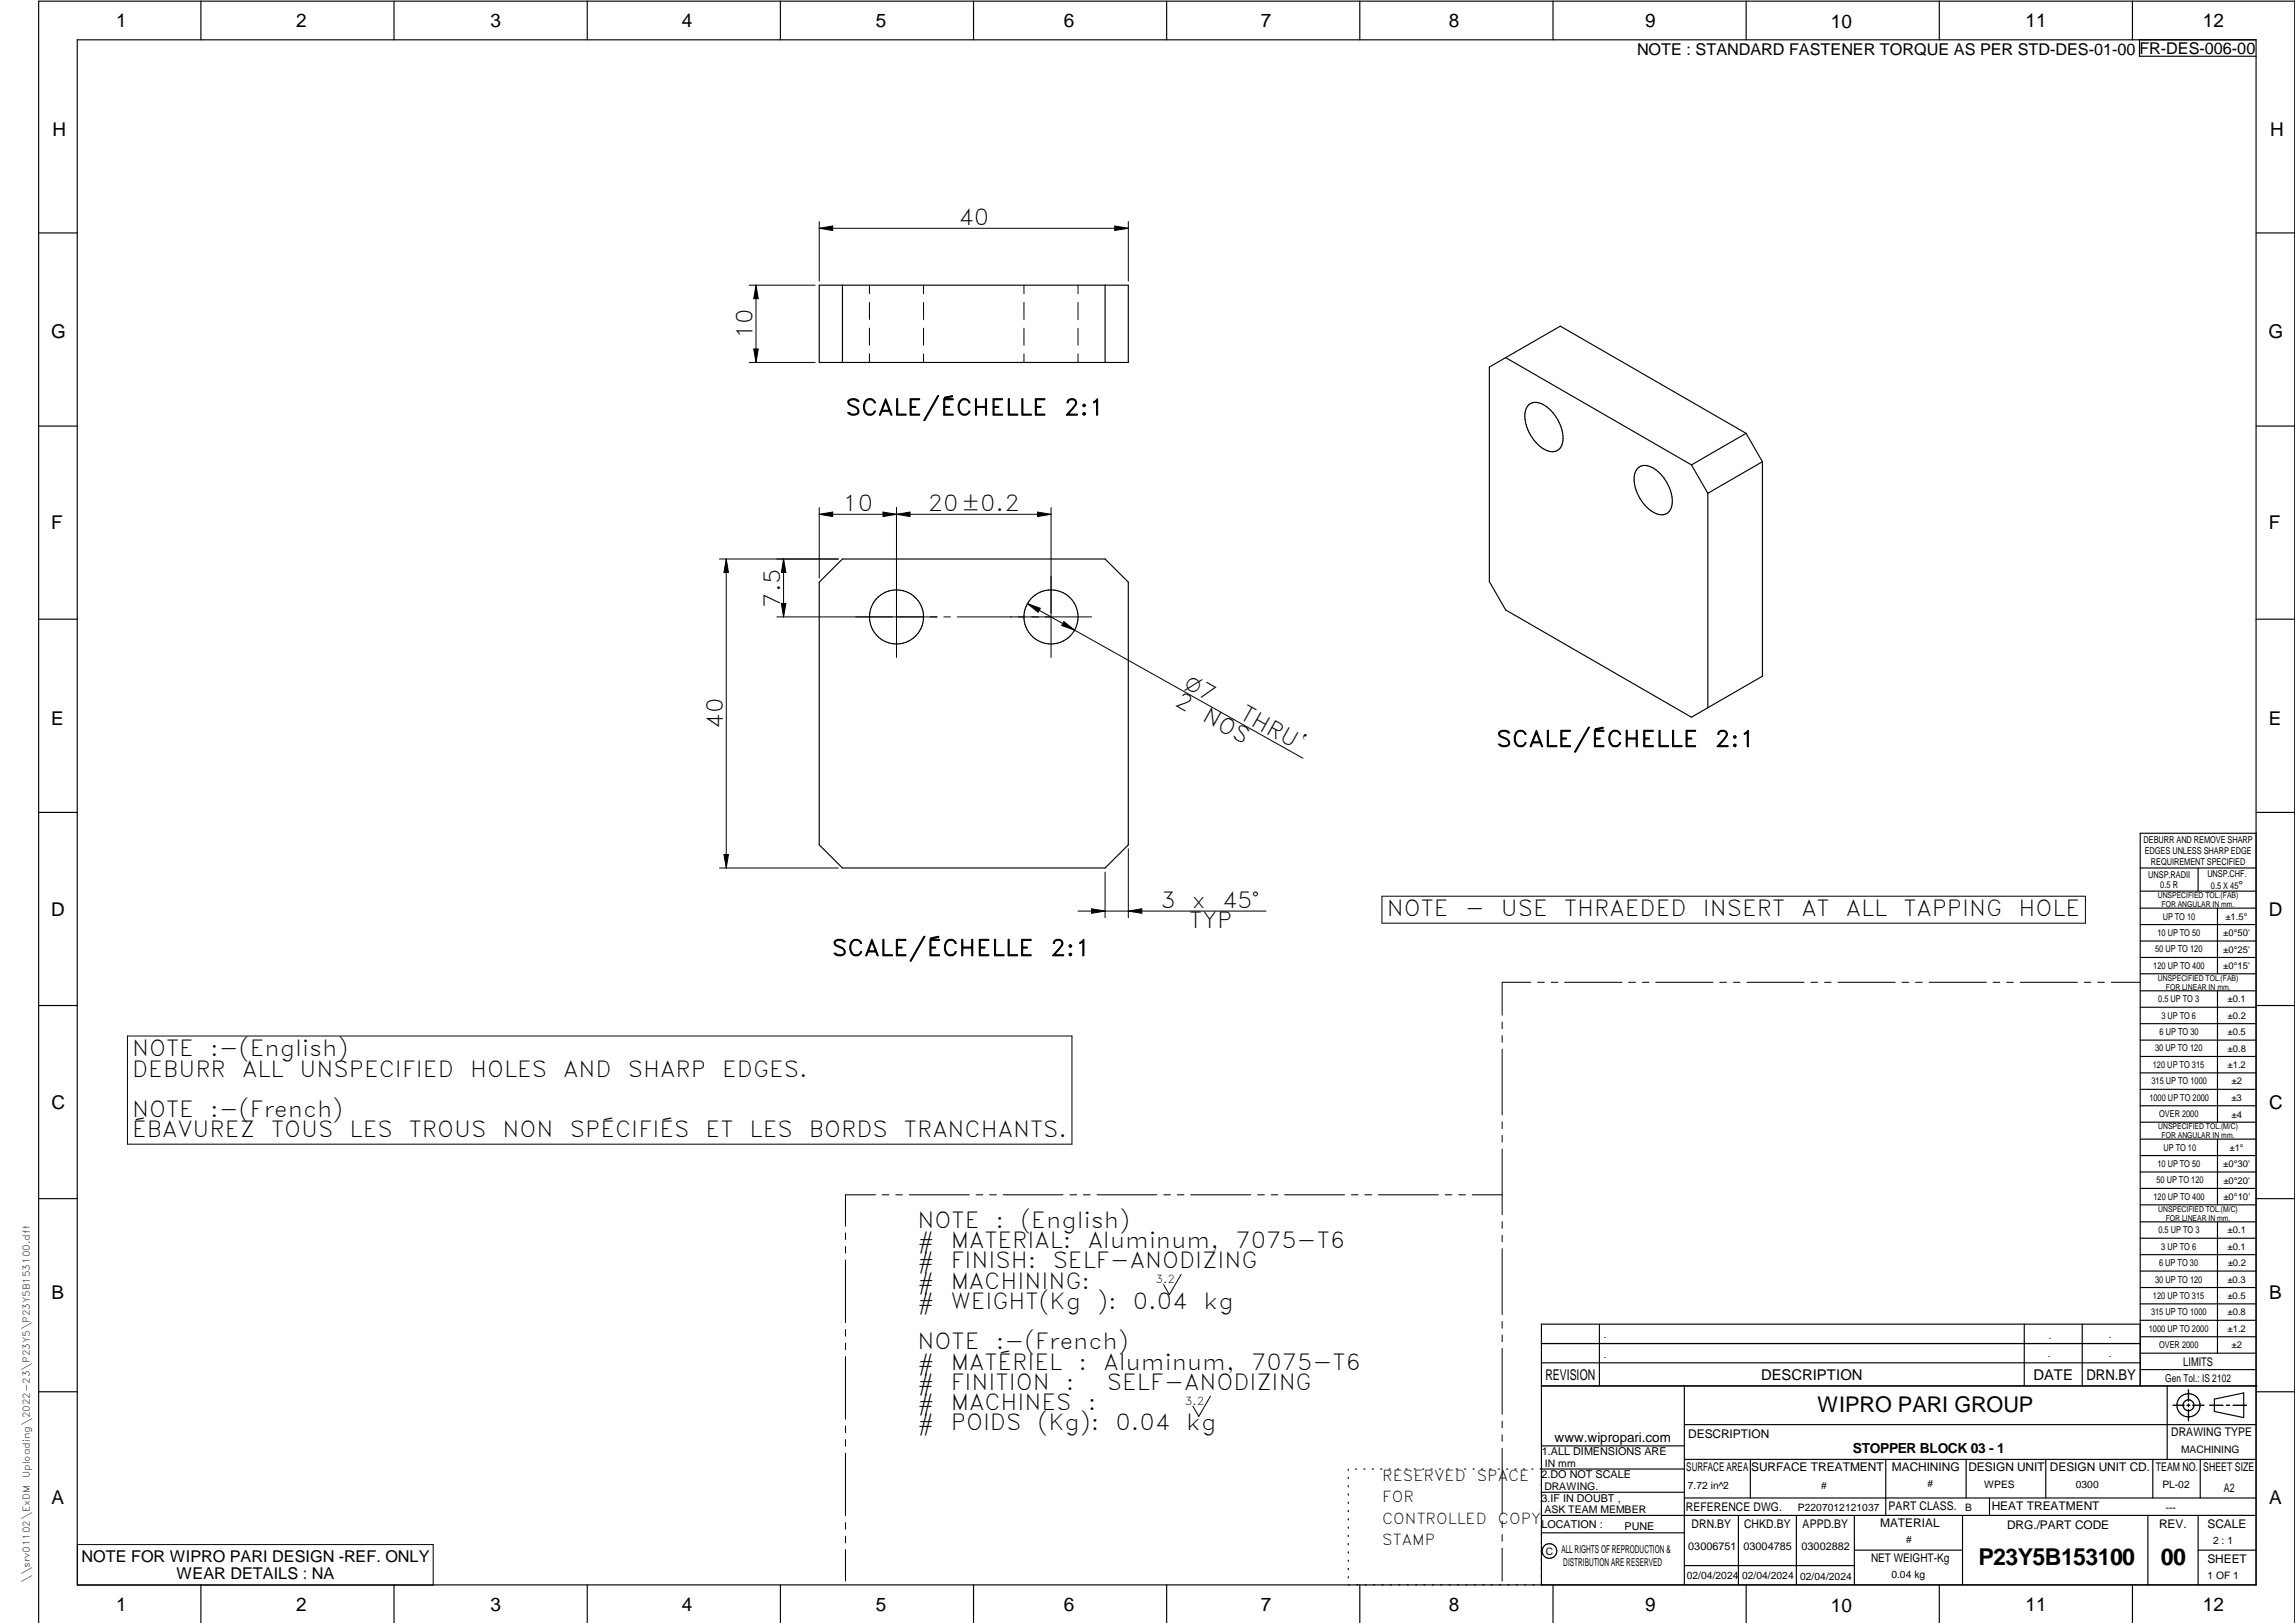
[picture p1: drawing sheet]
<svg xmlns="http://www.w3.org/2000/svg" width="594mm" height="420mm" viewBox="0 0 594 420" stroke-linecap="round" stroke-linejoin="round" font-family="sans-serif">
<defs><g id="words">
<g font-size="6">
<text x="512.1" y="405.2">P23Y5B153100</text>
<text x="559.4" y="405.2">00</text>
</g>
<g font-size="5.7">
<text x="248.1" y="58.2">40</text>
<text x="194.8" y="87.8" transform="rotate(-90 194.8 87.8)">10</text>
<text x="218.9" y="107.5">SCALE/ÉCHELLE</text>
<text x="275.5" y="107.5">2:1</text>
<text x="218.1" y="132.3">10</text>
<text x="240.2" y="132.3">20±0.2</text>
<text x="202" y="157.3" transform="rotate(-90 202 157.3)">7.5</text>
<text x="303.8" y="182.5" transform="rotate(29 303.8 182.5)">2</text>
<text x="320.6" y="185.9" transform="rotate(29 320.6 185.9)">THRU`</text>
<text x="187.1" y="188.7" transform="rotate(-90 187.1 188.7)">40</text>
<text x="310.9" y="186.5" transform="rotate(29 310.9 186.5)">NOS</text>
<text x="387.3" y="193.3">SCALE/ÉCHELLE</text>
<text x="443.9" y="193.3">2:1</text>
<text x="300.4" y="235">3</text>
<text x="308.5" y="235">x</text>
<text x="316.3" y="235">45°</text>
<text x="359" y="237.3">NOTE</text>
<text x="379.2" y="237.3">-</text>
<text x="388.5" y="237.3">USE</text>
<text x="404.9" y="237.3">THRAEDED</text>
<text x="440.8" y="237.3">INSERT</text>
<text x="466.3" y="237.3">AT</text>
<text x="477.8" y="237.3">ALL</text>
<text x="492.7" y="237.3">TAPPING</text>
<text x="522.5" y="237.3">HOLE</text>
<text x="307.9" y="240.2">TYP</text>
<text x="215.3" y="247.4">SCALE/ÉCHELLE</text>
<text x="271.9" y="247.4">2:1</text>
<text x="34.2" y="273.5">NOTE</text>
<text x="54.4" y="273.5">:-(English)</text>
<text x="34.2" y="278.7">DEBURR</text>
<text x="62.7" y="278.7">ALL</text>
<text x="77.5" y="278.7">UNSPECIFIED</text>
<text x="121.7" y="278.7">HOLES</text>
<text x="145.8" y="278.7">AND</text>
<text x="162.5" y="278.7">SHARP</text>
<text x="186.9" y="278.7">EDGES.</text>
<text x="34.2" y="289.2">NOTE</text>
<text x="54.4" y="289.2">:-(French)</text>
<text x="34.2" y="294.4">ÉBAVUREZ</text>
<text x="70.2" y="294.4">TOUS</text>
<text x="90.5" y="294.4">LES</text>
<text x="105.8" y="294.4">TROUS</text>
<text x="130.1" y="294.4">NON</text>
<text x="147.5" y="294.4">SPÉCIFIÉS</text>
<text x="182.6" y="294.4">ET</text>
<text x="194" y="294.4">LES</text>
<text x="209.4" y="294.4">BORDS</text>
<text x="234" y="294.4">TRANCHANTS.</text>
<text x="237.5" y="317.8">NOTE</text>
<text x="257.7" y="317.8">:</text>
<text x="264.2" y="317.8">(English)</text>
<text x="237.5" y="323.1">#</text>
<text x="246.1" y="323.1">MATERIAL:</text>
<text x="281.6" y="323.1">Aluminum,</text>
<text x="319.8" y="323.1">7075-T6</text>
<text x="237.5" y="328.3">#</text>
<text x="246.1" y="328.3">FINISH:</text>
<text x="272.5" y="328.3">SELF-ANODIZING</text>
<text x="237.5" y="333.6">#</text>
<text x="246.1" y="333.6">MACHINING:</text>
<text x="237.5" y="338.8">#</text>
<text x="246.1" y="338.8">WEIGHT(Kg</text>
<text x="284" y="338.8">):</text>
<text x="293.3" y="338.8">0.04</text>
<text x="311.6" y="338.8">kg</text>
<text x="237.5" y="349.3">NOTE</text>
<text x="257.7" y="349.3">:-(French)</text>
<text x="237.5" y="354.6">#</text>
<text x="237.5" y="359.8">#</text>
<text x="246.1" y="354.6">MATÉRIEL</text>
<text x="246.1" y="359.8">FINITION</text>
<text x="275.9" y="359.8">:</text>
<text x="279.2" y="354.6">:</text>
<text x="285.6" y="354.6">Aluminum,</text>
<text x="286.5" y="359.8">SELF-ANODIZING</text>
<text x="323.9" y="354.6">7075-T6</text>
<text x="237.5" y="365.1">#</text>
<text x="246.1" y="365.1">MACHINES</text>
<text x="281.6" y="365.1">:</text>
<text x="237.5" y="370.3">#</text>
<text x="246.1" y="370.3">POIDS</text>
<text x="268.6" y="370.3">(Kg):</text>
<text x="288.8" y="370.3">0.04</text>
<text x="307.1" y="370.3">kg</text>
</g>
<text font-size="5.6" x="470.5" y="365.5">WIPRO PARI GROUP</text>
<text font-size="5.4" x="306.4" y="178" transform="rotate(29 306.4 178)">O7</text>
<g font-size="4.9">
<text x="30" y="7">1</text>
<text x="76.7" y="7">2</text>
<text x="127" y="7">3</text>
<text x="176.5" y="7">4</text>
<text x="226.7" y="7">5</text>
<text x="275.4" y="7">6</text>
<text x="326.4" y="7">7</text>
<text x="375" y="7">8</text>
<text x="425.8" y="7">9</text>
<text x="473.9" y="7.4">10</text>
<text x="524.3" y="7">11</text>
<text x="570.2" y="7">12</text>
<text x="13.6" y="35.2">H</text>
<text x="587.6" y="35.2">H</text>
<text x="13.2" y="87.5">G</text>
<text x="587.2" y="87.5">G</text>
<text x="13.3" y="137.1">F</text>
<text x="587.3" y="137.1">F</text>
<text x="13.3" y="187.6">E</text>
<text x="587.3" y="187.6">E</text>
<text x="13.3" y="237">D</text>
<text x="587.3" y="237">D</text>
<text x="13.4" y="287.1">C</text>
<text x="587.4" y="287.1">C</text>
<text x="13.4" y="336.3">B</text>
<text x="587.4" y="336.3">B</text>
<text x="13.4" y="389.3">A</text>
<text x="587.4" y="389.3">A</text>
<text x="30" y="417">1</text>
<text x="76.7" y="417">2</text>
<text x="127" y="417">3</text>
<text x="176.5" y="417">4</text>
<text x="226.7" y="417">5</text>
<text x="275.4" y="417">6</text>
<text x="326.4" y="417">7</text>
<text x="375" y="417">8</text>
<text x="425.8" y="417">9</text>
<text x="473.9" y="417.4">10</text>
<text x="524.3" y="417">11</text>
<text x="570.2" y="417">12</text>
</g>
<g font-size="4.2">
<text x="423.7" y="14.3">NOTE : STANDARD FASTENER TORQUE AS PER STD-DES-01-00</text>
<text x="553.8" y="14">FR-DES-006-00</text>
<text x="21.1" y="404.4">NOTE FOR WIPRO PARI DESIGN -REF. ONLY</text>
<text x="45.7" y="408.9">WEAR DETAILS : NA</text>
</g>
<g font-size="3.9">
<text x="357.8" y="383.4">RESERVED</text>
<text x="382.3" y="383.4">SPACE</text>
<text x="357.8" y="388.9">FOR</text>
<text x="357.8" y="394.5">CONTROLLED</text>
<text x="387.8" y="394.5">COPY</text>
<text x="357.8" y="400.1">STAMP</text>
</g>
<g font-size="3.8">
<text x="400.1" y="357.1">REVISION</text>
<text x="455.9" y="357.1">DESCRIPTION</text>
<text x="526.4" y="357.1">DATE</text>
<text x="540.1" y="357.1">DRN.BY</text>
</g>
<text font-size="3.6" x="479.6" y="376.2">STOPPER BLOCK 03 - 1</text>
<text font-size="3.5" x="402.4" y="373.3">www.wipropari.com</text>
<g font-size="3.1">
<text x="565.2" y="353.5">LIMITS</text>
<text x="562" y="371.7">DRAWING TYPE</text>
<text x="437" y="372.3">DESCRIPTION</text>
<text x="436.5" y="380.9">SURFACE AREA</text>
<text x="453.3" y="380.9">SURFACE TREATMENT</text>
<text x="489.7" y="380.9">MACHINING</text>
<text x="509.5" y="380.9">DESIGN UNIT</text>
<text x="530.6" y="380.9">DESIGN UNIT CD.</text>
<text x="558" y="380.7">TEAM NO.</text>
<text x="570.3" y="380.7">SHEET SIZE</text>
<text x="575.6" y="386.1">A2</text>
<text x="436.4" y="391.1">REFERENCE DWG.</text>
<text x="437.9" y="395.5">DRN.BY</text>
<text x="451.5" y="395.5">CHKD.BY</text>
<text x="466.6" y="395.5">APPD.BY</text>
<text x="486.7" y="395.4">MATERIAL</text>
<text x="488.9" y="391">PART CLASS.</text>
<text x="515.6" y="391">HEAT TREATMENT</text>
<text x="519.6" y="395.9">DRG./PART CODE</text>
<text x="558.9" y="395.6">REV.</text>
<text x="571.4" y="395.6">SCALE</text>
<text x="484.3" y="404.3">NET WEIGHT-Kg</text>
<text x="571.4" y="404.7">SHEET</text>
</g>
<text font-size="3" x="579.5" y="230.1">°</text>
<g font-size="2.8">
<text x="299.1" y="332.1">3.2</text>
<text x="560.5" y="357.7">Gen Tol.: IS 2102</text>
<text x="306.7" y="363.6">3.2</text>
<text x="399.1" y="376.7">1.ALL DIMENSIONS ARE</text>
<text x="399" y="382.7">2.DO NOT SCALE</text>
<text x="399" y="388.7">3.IF IN DOUBT ,</text>
<text x="399" y="395.5">LOCATION :</text>
<text x="420.5" y="396">PUNE</text>
<text x="437" y="401.3">03006751</text>
<text x="451.3" y="401.2">03004785</text>
<text x="466.3" y="401.3">03002882</text>
<text x="404.2" y="402">ALL RIGHTS OF REPRODUCTION &amp;</text>
<text x="404.7" y="405.4">DISTRIBUTION ARE RESERVED</text>
</g>
<g font-size="2.7">
<text x="564.6" y="376.2">MACHINING</text>
<text x="399.9" y="379.7">IN mm</text>
<text x="399.8" y="385.7">DRAWING.</text>
<text x="436.9" y="385.5">7.72 in^2</text>
<text x="471.4" y="385.6">#</text>
<text x="498.9" y="385.1">#</text>
<text x="513.6" y="385.3">WPES</text>
<text x="537.3" y="385.2">0300</text>
<text x="559.7" y="385.2">PL-02</text>
<text x="399.8" y="391.8">ASK TEAM MEMBER</text>
<text x="465.4" y="391.2">P2207012121037</text>
<text x="508.7" y="391.2">B</text>
<text x="560.7" y="391.2">---</text>
<text x="493.4" y="399.6">#</text>
<text x="572.9" y="399.8">2 : 1</text>
<text x="400.1" y="402.5">C</text>
<text x="436.7" y="408.7">02/04/2024</text>
<text x="450.9" y="408.8">02/04/2024</text>
<text x="466" y="409">02/04/2024</text>
<text x="489.6" y="408.5">0.04 kg</text>
<text x="571.5" y="408.7">1 OF 1</text>
</g>
<g font-size="2.5">
<text x="559.2" y="229.9">0.5 R</text>
<text x="572.3" y="230.1">0.5 X 45</text>
<text x="559.4" y="323.5">3 UP TO 6</text>
<text x="558.9" y="327.8">6 UP TO 30</text>
<text x="557.8" y="332">30 UP TO 120</text>
<text x="415.2" y="346.4">.</text>
<text x="530.3" y="346.6">.</text>
<text x="545.9" y="346.4">.</text>
<text x="415.2" y="351.5">.</text>
<text x="530.1" y="351.3">.</text>
<text x="545.9" y="351.4">.</text>
</g>
<g font-size="2.4">
<text x="554.9" y="218.3">DEBURR AND REMOVE SHARP</text>
<text x="555.2" y="221.1">EDGES UNLESS SHARP EDGE</text>
<text x="556.1" y="227.2">UNSP.RADII</text>
<text x="556.8" y="223.8">REQUIREMENT SPECIFIED</text>
<text x="571.4" y="227">UNSP.CHF.</text>
<text x="559.8" y="238">UP TO 10</text>
<text x="576.1" y="238.1">±1.5°</text>
<text x="558.5" y="242.3">10 UP TO 50</text>
<text x="575.5" y="242.3">±0°50'</text>
<text x="557.4" y="250.8">120 UP TO 400</text>
<text x="557.9" y="246.5">50 UP TO 120</text>
<text x="575.5" y="250.8">±0°15'</text>
<text x="575.5" y="246.6">±0°25'</text>
<text x="558.7" y="259.4">0.5 UP TO 3</text>
<text x="559.5" y="263.7">3 UP TO 6</text>
<text x="576.6" y="259.4">±0.1</text>
<text x="576.6" y="263.7">±0.2</text>
<text x="559" y="268">6 UP TO 30</text>
<text x="576.6" y="268">±0.5</text>
<text x="557.9" y="272.2">30 UP TO 120</text>
<text x="576.6" y="272.2">±0.8</text>
<text x="556.9" y="280.7">315 UP TO 1000</text>
<text x="557.3" y="276.5">120 UP TO 315</text>
<text x="576.6" y="276.5">±1.2</text>
<text x="577.7" y="280.7">±2</text>
<text x="556.4" y="284.9">1000 UP TO 2000</text>
<text x="577.6" y="285">±3</text>
<text x="558.9" y="289.2">OVER 2000</text>
<text x="577.7" y="289.3">±4</text>
<text x="560" y="297.9">UP TO 10</text>
<text x="577.1" y="297.9">±1°</text>
<text x="558.5" y="302.1">10 UP TO 50</text>
<text x="575.5" y="302.2">±0°30'</text>
<text x="557.5" y="310.6">120 UP TO 400</text>
<text x="558.2" y="306.4">50 UP TO 120</text>
<text x="575.5" y="310.6">±0°10'</text>
<text x="575.5" y="306.4">±0°20'</text>
<text x="558.8" y="319.2">0.5 UP TO 3</text>
<text x="576.6" y="323.5">±0.1</text>
<text x="576.6" y="319.3">±0.1</text>
<text x="576.7" y="327.8">±0.2</text>
<text x="576.6" y="332">±0.3</text>
<text x="556.8" y="340.6">315 UP TO 1000</text>
<text x="557.3" y="336.3">120 UP TO 315</text>
<text x="576.6" y="336.3">±0.5</text>
<text x="576.6" y="340.6">±0.8</text>
<text x="556.2" y="344.8">1000 UP TO 2000</text>
<text x="576.6" y="344.8">±1.2</text>
<text x="558.9" y="349">OVER 2000</text>
<text x="577.7" y="349">±2</text>
<text x="7.7" y="382.7" transform="rotate(-90 7.7 382.7)">Uploading\2022-23\P23Y5\P23Y5B153100.dft</text>
<text x="7.7" y="409.9" transform="rotate(-90 7.7 409.9)">\\srv01102\ExDM</text>
</g>
<g font-size="2.1">
<text x="558.6" y="232.4">UNSPECIFIED TOL.(FAB)</text>
<text x="559.5" y="234.8">FOR ANGULAR IN mm.</text>
<text x="558.6" y="254">UNSPECIFIED TOL.(FAB)</text>
<text x="560.7" y="256.3">FOR LINEAR IN mm.</text>
<text x="558.7" y="292.4">UNSPECIFIED TOL.(M/C)</text>
<text x="559.6" y="294.7">FOR ANGULAR IN mm.</text>
<text x="558.7" y="313.8">UNSPECIFIED TOL.(M/C)</text>
<text x="560.6" y="316.2">FOR LINEAR IN mm.</text>
</g>
</g></defs>
<g fill="none" stroke="#000" stroke-width=".3">
<path d="M20 10.3h564v400h-564zM52 .3v10M102 .3v10M152 .3v10M202 .3v10M252 .3v10M302 .3v10M352 .3v10M402 .3v10M452 .3v10M502 .3v10M552 .3v10"/>
<path d="M553.8 10.3v4.3h30.2M10 60.3h10M212.1 73.8h80v20h-80zM218.1 73.8v20M286.1 73.8v20M584 60.3h10M389.8 92.6l48 27.8M389.8 92.6l-4.3 2.4v55.6l4.3 7.3 48 27.8 4.3-2.5M389.8 92.6l14.1-8.2 48.1 27.8M10 110.3h10M395.6 104.9a3.6 3.6 0 0 1 4.8 .4 10.6 10.6 0 0 1 4.1 9.4 2.89 2.89 0 0 1-4.8 1.6 10.6 10.6 0 0 1-4.9-9.6l.3-1zM452 112.2l4.2 7.3"/>
<path d="M452 112.2l-14.2 8.2M456.2 119.5v55.5l-14.1 8.2M456.2 119.5l-14.1 8.2M584 110.3h10M423.9 121.2a3.5 3.5 0 0 1 4.8 .5 10.5 10.5 0 0 1 4 9.3 2.75 2.75 0 0 1-4.1 1.9 10.4 10.4 0 0 1-5.5-9.8l.3-1.1zM437.8 120.4l4.3 7.3M442.1 127.7v55.5M212.1 150.7l6-6h68l6 6v68l-6 6h-68l-6-6zM10 160.3h10M584 160.3h10M10 210.3h10M584 215.7h-30v143.1"/>
<path d="M584 210.3h10M554 230.7h30M554 224.7h30M554 235.1h30M554 239.4h30M569 224.7v6M574 235.1v17M554 243.6h30M554 247.9h30M554 252.1h30M554 256.5h30M574 256.5v34"/>
<path d="M10 260.3h10M554 260.8h30M554 265h30M554 269.3h30M554 273.5h30M554 277.7h30M584 260.3h10M554 282h30M554 286.3h30M554 290.5h30M554 294.9h30M554 299.1h30"/>
<path d="M574 294.9v17M10 310.3h10M554 303.4h30M554 307.7h30M554 311.9h30M554 316.3h30M574 316.3v34M584 310.3h10M554 320.5h30M554 324.8h30M554 329.1h30M554 333.3h30"/>
<path d="M554 337.5h30M399 358.8h185.3M399 352.8h155M399 347.8h155M414 342.8v16M436 358.8v51.5M524 342.8v16M539 342.8v16M554 342.8h-155v67.5M554 341.8h30M554 346.1h30M554 350.3h30"/>
<path d="M554 354.6h30M561 358.8v19M10 360.3h10M399 374.3h37M436 368.8h148M436 377.8h148M453.1 377.8v10M488.1 377.8v14.5M508.9 377.8v10M529.6 377.8v10M557.3 377.8v10M569.5 377.8v10"/>
<path d="M573.2 362.2l7.6-1.6v6.4l-7.6-1.6zM584 360.3h10M349 380.3v.3M349 382.4v.4M349 384.6v.3M349 386.7v.4M349 388.9v.3M349 391v.4M349 393.2v.3M349 395.3v.3M349 397.4v.4M349 399.6v.3"/>
<path d="M350.9 380.3h.3M353 380.3h.3M355.2 380.3h.3M357.4 380.3h.3M359.6 380.3h.3M361.7 380.3h.3M363.9 380.3h.3M366.1 380.3h.3M368.3 380.3h.3M370.4 380.3h.3M372.6 380.3h.3M374.8 380.3h.3"/>
<path d="M376.9 380.3h.4M379.1 380.3h.3M381.3 380.3h.3M383.4 380.3h.4M385.6 380.3h.4M387.8 380.3h.3M390 380.3h.3M392.1 380.3h.4M394.3 380.3h.4M396.5 380.3h.3M399 396.8h37M399 392.3h185"/>
<path d="M399 386.3h37M436 387.8h148M436 380.3h-37.3M450 392.3v18M465 392.3v18M480 392.3v18M508 392.3v18M515 387.8v4.5M556 392.3v18M569 392.3v18M52 410.3v9.8M102 410.3v9.8"/>
<path d="M152 410.3v9.8M202 410.3v9.8M252 410.3v9.8M302 410.3v9.8M349 401.7v.4M349 403.9v.3M349 406v.4M349 408.2v.3M352 410.3v9.8M402 410.3v9.8M436 405.3h44M452 410.3v9.8"/>
<path d="M480 401.3h28M502 410.3v9.8M552 410.3v9.8M569 401.3h15M10 420.1v-419.8h584v419.8"/>
<circle cx="232.1" cy="159.7" r="7"/>
<circle cx="272.1" cy="159.7" r="7"/>
<circle cx="566.5" cy="363.8" r="1.4"/>
<circle cx="566.5" cy="363.8" r="3"/>
<circle cx="401.1" cy="401.5" r="1.91"/>
</g>
<g fill="none" stroke="#000" stroke-width=".26">
<path d="M212.1 57.3v15.5M212.1 59.1h80M212.1 59.1l3.5-.6v1.2zM288.6 58.5l3.5 .6-3.5 .6zM292.1 57.3v15.5M193.9 73.8h17.1M195.7 73.8v20M195.7 73.8l.6 3.5h-1.2zM225.1 73.8v2.2M225.1 78.3v4.4M239.1 73.8v2.3M239.1 78.3v4.4"/>
<path d="M265.1 73.8v2.2M265.1 78.3v4.4M279.1 73.8v2.3M279.1 78.3v4.4M193.9 93.8h17.1M195.1 90.3h1.2l-.6 3.5zM225.1 84.9v4.5M225.1 91.6v2.2M239.1 85v4.4M239.1 91.6v2.2M265.1 84.9v4.5M265.1 91.6v2.2"/>
<path d="M279.1 85v4.4M279.1 91.6v2.2M212.1 131.4v18.2M212.1 133.1l3.5-.5v1.1zM212.1 133.1h60M228.6 132.6l3.5 .5-3.5 .6zM232.1 131.4v38.8M232.1 133.1l3.5-.5v1.1zM268.6 132.6l3.5 .5-3.5 .6zM272.1 131.4v38.8M186.2 144.7h30.8M188 144.7l.6 3.5h-1.2z"/>
<path d="M188 144.7v80M201.1 159.7h41.5M202.3 156.2h1.1l-.6 3.5zM202.8 144.7v15M202.8 144.7l.6 3.5h-1.1zM244.3 159.7h1.7M247.8 159.7h34.8M266 156.3l3.3 1.2-.6 1zM266 156.3l12.2 6.8M275.4 160.9l2.8 2.2-3.4-1.2zM278.2 163.1l59.1 33.2M292.1 219.8v17.8"/>
<path d="M186.2 224.7h30.8M187.4 221.2h1.2l-.6 3.5zM279.1 235.9h48.6M282.6 235.3l3.5 .6-3.5 .5zM286.1 225.8v11.8M292.1 235.9l3.5-.6v1.1zM357.7 232h182.1v7h-182.1zM396.3 254.3h-7.5v8.5M398 254.3h1.8M401.5 254.3h1.8M405 254.3h14.9M421.6 254.3h1.7"/>
<path d="M425.1 254.3h1.7M428.6 254.3h14.8M445.2 254.3h1.7M448.7 254.3h1.7M452.2 254.3h14.8M468.8 254.3h1.7M472.3 254.3h1.7M475.8 254.3h14.8M492.4 254.3h1.7M495.9 254.3h1.7M499.4 254.3h14.8M515.9 254.3h1.8"/>
<path d="M519.4 254.3h1.8M522.9 254.3h14.9M539.5 254.3h1.7M543 254.3h1.7M546.5 254.3h7.4M33 268.2h244.5v28h-244.5zM388.8 264.6v1.7M388.8 268.1v1.7M388.8 271.6v17M388.8 290.4v1.8M388.8 293.9v1.8M388.8 297.4v17.1"/>
<path d="M218.9 319.2v1.7M226.6 309.3h-7.7v8.1M228.4 309.3h1.7M231.9 309.3h1.7M235.4 309.3h15.5M252.7 309.3h1.7M256.2 309.3h1.7M259.7 309.3h15.5M277 309.3h1.7M280.5 309.3h1.7M284 309.3h15.5M301.2 309.3h1.8"/>
<path d="M304.8 309.3h1.7M308.2 309.3h15.6M325.5 309.3h1.8M329 309.3h1.8M332.5 309.3h15.6M349.8 309.3h1.8M353.3 309.3h1.7M356.8 309.3h15.5M374.1 309.3h1.7M377.6 309.3h1.7M381.1 309.3h7.7M388.8 316.3v1.7"/>
<path d="M388.8 319.8v1.7M218.9 322.7v1.7M218.9 326.2v16.2M305.7 329.9l-3 5.3-1.5-2.7M388.8 323.3v17M218.9 344.2v1.7M218.9 347.7v1.7M218.9 351.2v16.2M388.8 342.1v1.7M388.8 345.6v1.7M388.8 349.1v17.1M218.9 369.2v1.7"/>
<path d="M218.9 372.7v1.7M218.9 376.2v16.2M313.3 361.4l-3 5.3-1.5-2.7M388.8 367.9v1.8M388.8 371.4v1.7M388.8 374.9v17.1M20 399.9h92.1v10.5h-92.1zM218.9 394.2v1.7M218.9 397.7v1.7M388.8 393.8v1.7M388.8 397.3v1.7M218.9 401.2v8.1"/>
<path d="M388.8 400.8v8.5"/>
</g>
<path d="M566.5 359.8v2.9M562.5 363.8h2.9M566.1 363.8h.8M566.5 363.5v.7M566.5 364.9v2.9M567.6 363.8h2.9M572 363.8h3.4M576.3 363.8h.9M578.1 363.8h3.4" fill="none" stroke="#000" stroke-width=".36"/>
<g fill="#000">
<path d="M212.1 59.1l3.5-.6v1.2zM288.6 58.5l3.5 .6-3.5 .6zM195.7 73.8l.6 3.5h-1.2zM195.1 90.3h1.2l-.6 3.5zM212.1 133.1l3.5-.5v1.1zM228.6 132.6l3.5 .5-3.5 .6zM232.1 133.1l3.5-.5v1.1zM268.6 132.6l3.5 .5-3.5 .6zM188 144.7l.6 3.5h-1.2zM202.8 144.7l.6 3.5h-1.1zM202.3 156.2h1.1l-.6 3.5zM266 156.3l3.3 1.2-.6 1z"/>
<path d="M275.4 160.9l2.8 2.2-3.4-1.2zM187.4 221.2h1.2l-.6 3.5zM282.6 235.3l3.5 .6-3.5 .5zM292.1 235.9l3.5-.6v1.1z"/>
</g>
<use href="#words"/>
</svg>
